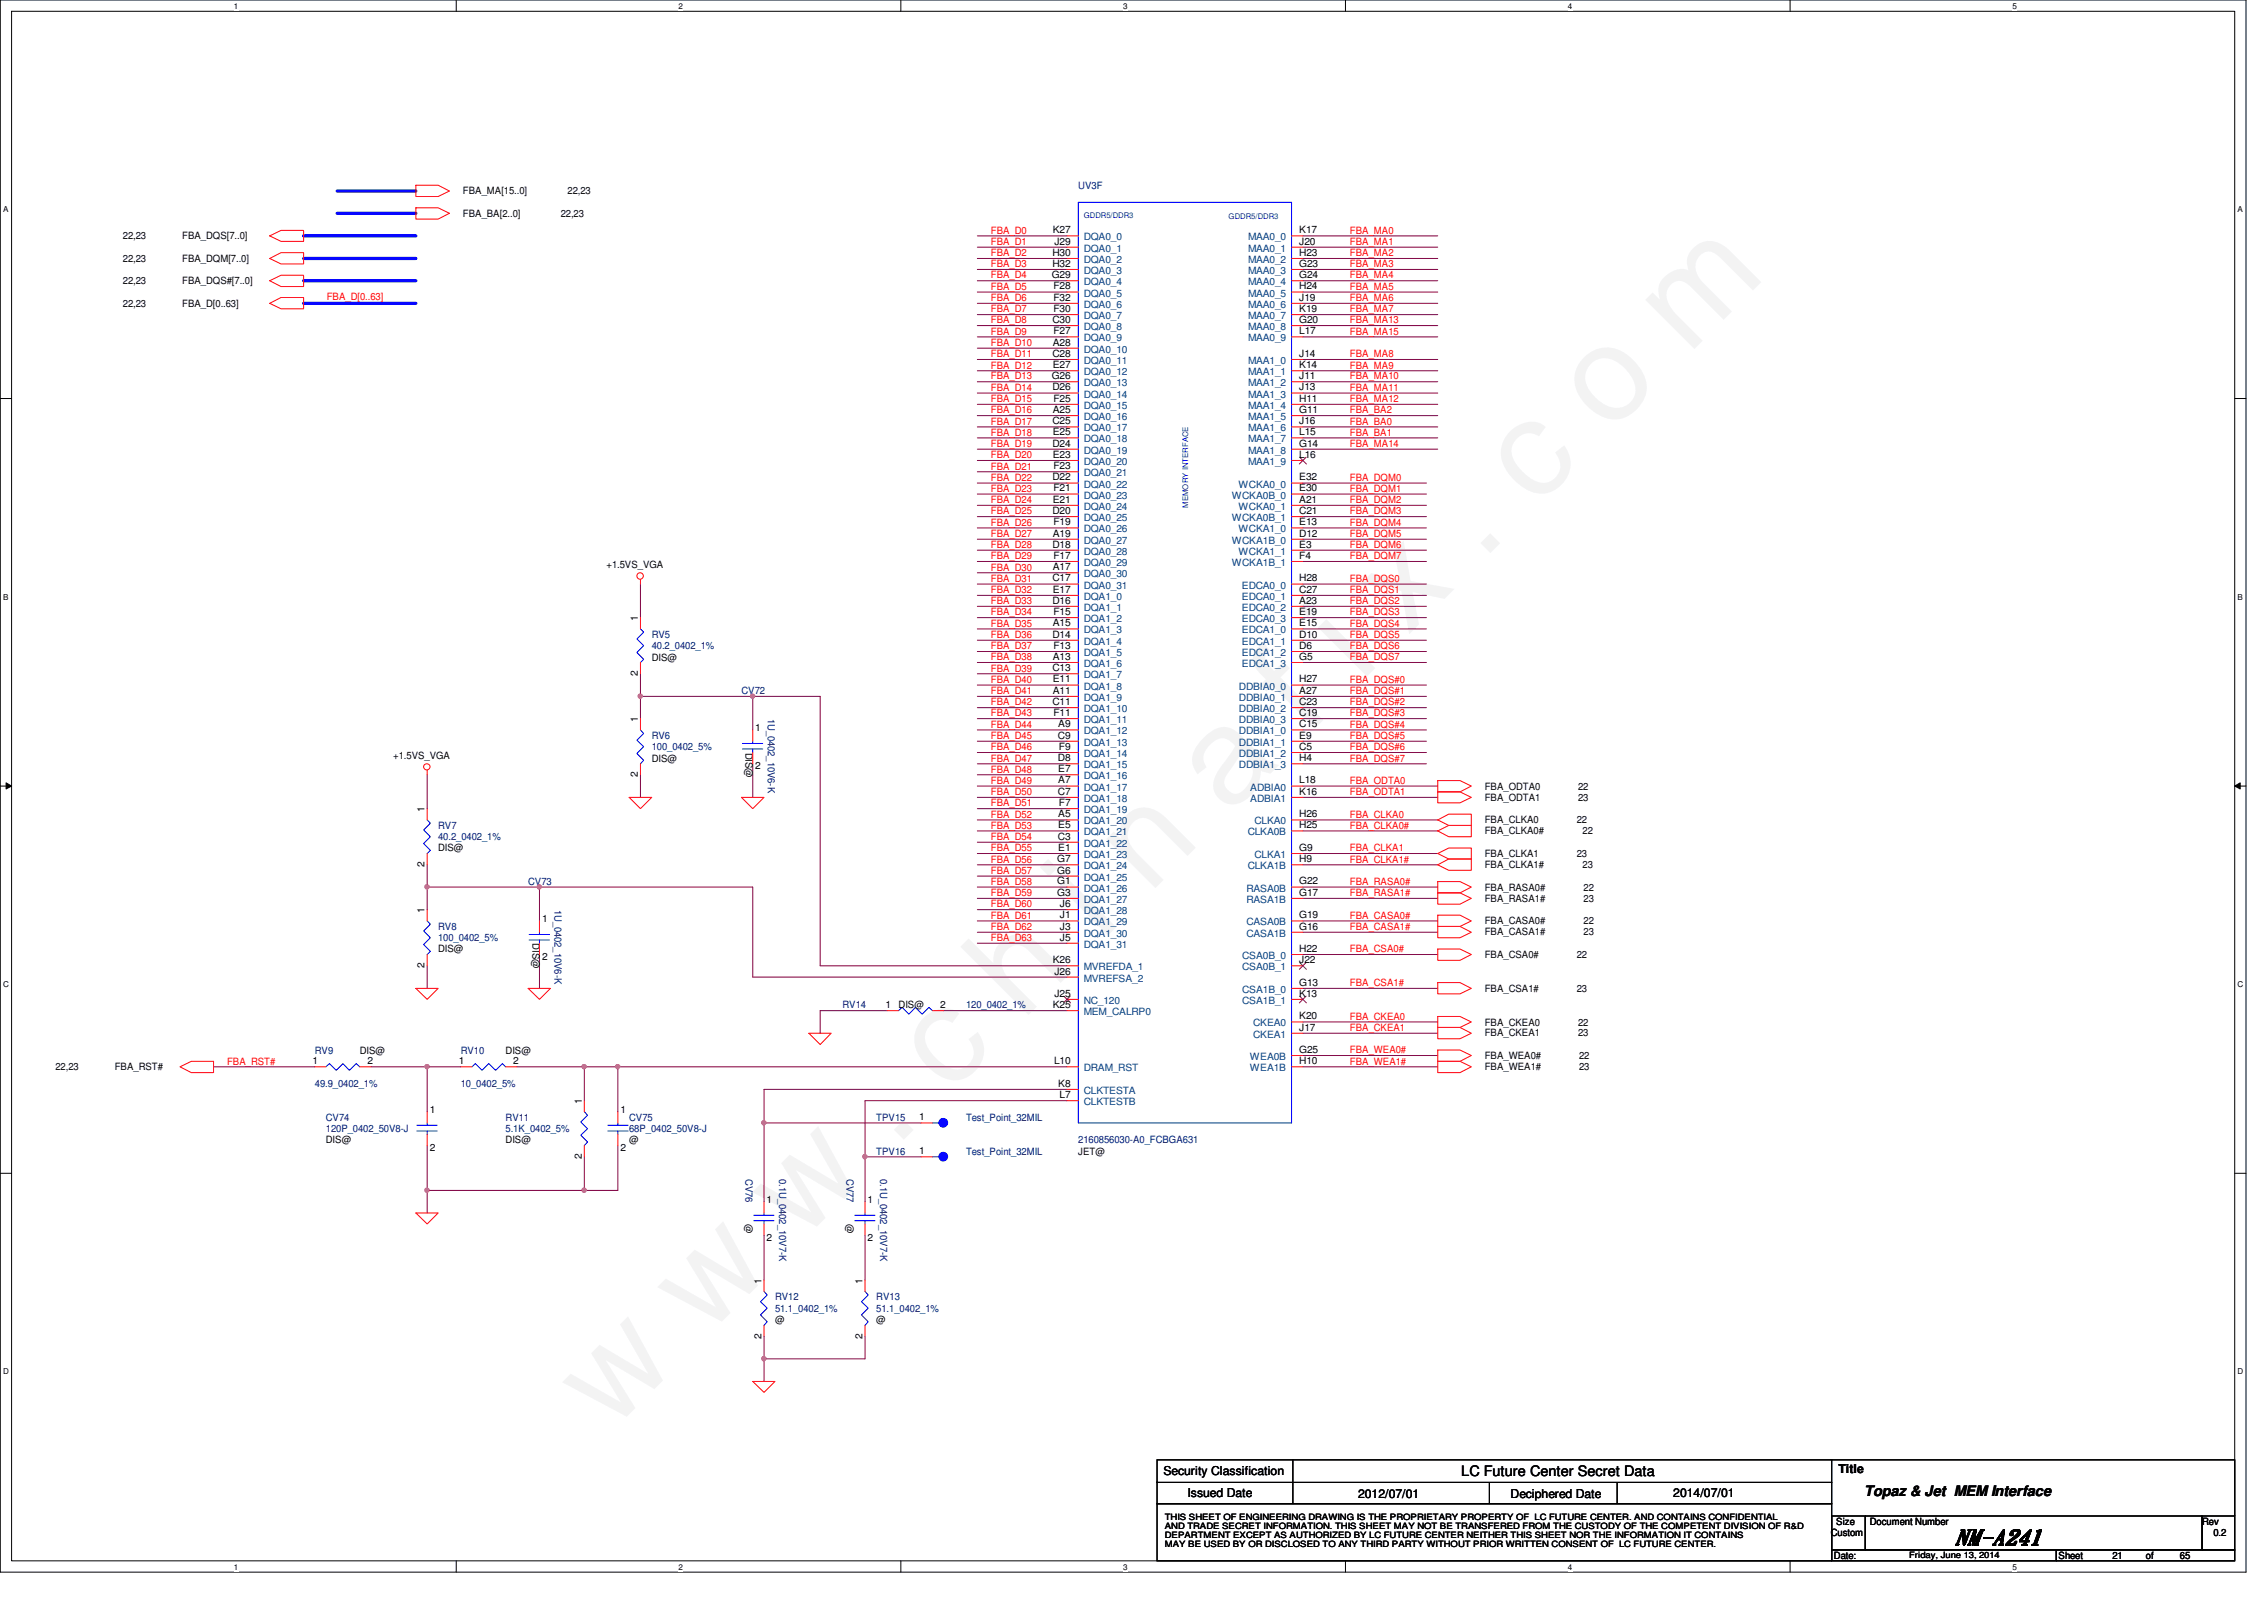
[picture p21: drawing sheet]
<svg xmlns="http://www.w3.org/2000/svg" width="297mm" height="210mm" viewBox="0 0 297 210" stroke-linecap="round" stroke-linejoin="round" font-family="sans-serif">
<defs><g id="words">
<text font-size="17.6" fill="#f0f" x="80.1" y="188" transform="rotate(-45 80.1 188)">w w w . c h i n a f i x . c o m</text>
<text font-size="2.8" x="256.4" y="202.7">NM-A241</text>
<g font-size="1.9">
<text x="191.7" y="193.7">LC Future Center Secret Data</text>
<text x="244.6" y="196.2">Topaz &amp; Jet MEM Interface</text>
</g>
<g font-size="1.6">
<text x="152.7" y="193.5">Security Classification</text>
<text x="155.8" y="196.3">Issued Date</text>
<text x="178.2" y="196.5">2012/07/01</text>
<text x="198.2" y="196.5">Deciphered Date</text>
<text x="219.5" y="196.3">2014/07/01</text>
<text x="241.2" y="193.2">Title</text>
</g>
<g font-size="1.3">
<text x="60.7" y="25.5">FBA_MA[15..0]</text>
<text x="60.7" y="28.4">FBA_BA[2..0]</text>
<text x="73.6" y="28.4">22,23</text>
<text x="74.5" y="25.5">22,23</text>
<text x="16.1" y="34.3">22,23</text>
<text x="16.1" y="31.4">22,23</text>
<text x="23.9" y="34.3">FBA_DQM[7..0]</text>
<text x="23.9" y="31.4">FBA_DQS[7..0]</text>
<text x="138.1" y="35">H32</text>
<text x="138.1" y="33.6">H30</text>
<text x="138.1" y="30.6">K27</text>
<text x="138.3" y="32.1">J29</text>
<text x="170.5" y="35">G23</text>
<text x="170.5" y="33.6">H23</text>
<text x="170.5" y="32.1">J20</text>
<text x="170.5" y="30.6">K17</text>
<text x="16.1" y="40.2">22,23</text>
<text x="16.1" y="37.3">22,23</text>
<text x="23.9" y="40.2">FBA_D[0..63]</text>
<text x="23.9" y="37.3">FBA_DQS#[7..0]</text>
<text x="138" y="36.5">G29</text>
<text x="138.2" y="40.9">F30</text>
<text x="138.2" y="39.5">F32</text>
<text x="138.2" y="38">F28</text>
<text x="170.5" y="40.9">K19</text>
<text x="170.5" y="39.5">J19</text>
<text x="170.5" y="38">H24</text>
<text x="170.5" y="36.5">G24</text>
<text x="138.1" y="46.8">C28</text>
<text x="138.1" y="42.4">C30</text>
<text x="138.1" y="45.3">A28</text>
<text x="138.2" y="43.9">F27</text>
<text x="170.5" y="46.8">J14</text>
<text x="170.5" y="43.9">L17</text>
<text x="170.5" y="42.4">G20</text>
<text x="138" y="49.7">G26</text>
<text x="138.1" y="51.2">D26</text>
<text x="138.1" y="48.3">E27</text>
<text x="138.2" y="52.7">F25</text>
<text x="170.5" y="52.7">H11</text>
<text x="170.5" y="51.2">J13</text>
<text x="170.5" y="49.7">J11</text>
<text x="170.5" y="48.3">K14</text>
<text x="138.1" y="58.6">D24</text>
<text x="138.1" y="55.7">C25</text>
<text x="138.1" y="57.1">E25</text>
<text x="138.1" y="54.2">A25</text>
<text x="170.5" y="58.6">G14</text>
<text x="170.5" y="57.1">L15</text>
<text x="170.5" y="55.7">J16</text>
<text x="170.5" y="54.2">G11</text>
<text x="138.1" y="63">D22</text>
<text x="138.1" y="66">E21</text>
<text x="138.1" y="60.1">E23</text>
<text x="138.2" y="64.5">F21</text>
<text x="138.2" y="61.6">F23</text>
<text x="170.5" y="66">A21</text>
<text x="170.5" y="63">E32</text>
<text x="170.5" y="60.1">L16</text>
<text x="170.5" y="64.5">E30</text>
<text x="138.1" y="71.8">D18</text>
<text x="138.1" y="67.4">D20</text>
<text x="138.1" y="70.4">A19</text>
<text x="138.2" y="68.9">F19</text>
<text x="170.5" y="71.8">E3</text>
<text x="170.5" y="68.9">E13</text>
<text x="170.5" y="70.4">D12</text>
<text x="170.5" y="67.4">C21</text>
<text x="79.6" y="74.5">+1.5VS_VGA</text>
<text x="138.1" y="76.3">C17</text>
<text x="138.1" y="77.8">E17</text>
<text x="138.1" y="74.8">A17</text>
<text x="138.2" y="73.3">F17</text>
<text x="170.5" y="77.8">C27</text>
<text x="170.5" y="76.3">H28</text>
<text x="170.5" y="73.3">F4</text>
<text x="83.7" y="81.5" transform="rotate(-90 83.7 81.5)">1</text>
<text x="138.1" y="83.7">D14</text>
<text x="138.1" y="79.2">D16</text>
<text x="138.1" y="82.2">A15</text>
<text x="138.2" y="80.7">F15</text>
<text x="170.5" y="83.7">D10</text>
<text x="170.5" y="82.2">E15</text>
<text x="170.5" y="80.7">E19</text>
<text x="170.5" y="79.2">A23</text>
<text x="83.7" y="88.7" transform="rotate(-90 83.7 88.7)">2</text>
<text x="85.5" y="86.7">DIS@</text>
<text x="138.1" y="88.1">C13</text>
<text x="138.1" y="89.5">E11</text>
<text x="138.1" y="86.6">A13</text>
<text x="138.2" y="85.1">F13</text>
<text x="170.5" y="89.5">H27</text>
<text x="170.5" y="86.6">G5</text>
<text x="170.5" y="85.1">D6</text>
<text x="83.7" y="94.7" transform="rotate(-90 83.7 94.7)">1</text>
<text x="99.1" y="95.9">1</text>
<text x="138.1" y="92.5">C11</text>
<text x="138.1" y="91">A11</text>
<text x="138.2" y="93.9">F11</text>
<text x="138.8" y="95.4">A9</text>
<text x="170.5" y="95.4">C15</text>
<text x="170.5" y="93.9">C19</text>
<text x="170.5" y="92.5">C23</text>
<text x="170.5" y="91">A27</text>
<text x="51.6" y="99.6">+1.5VS_VGA</text>
<text x="83.7" y="102" transform="rotate(-90 83.7 102)">2</text>
<text x="85.5" y="99.9">DIS@</text>
<text x="97.8" y="98.7" transform="rotate(90 97.8 98.7)">DIS@</text>
<text x="99.1" y="100.9">2</text>
<text x="138.8" y="99.9">D8</text>
<text x="138.8" y="96.9">C9</text>
<text x="138.8" y="101.3">E7</text>
<text x="138.9" y="98.4">F9</text>
<text x="170.5" y="99.9">H4</text>
<text x="170.5" y="98.4">C5</text>
<text x="170.5" y="96.9">E9</text>
<text x="55.7" y="106.6" transform="rotate(-90 55.7 106.6)">1</text>
<text x="138.8" y="104.3">C7</text>
<text x="138.8" y="107.2">A5</text>
<text x="138.8" y="102.8">A7</text>
<text x="138.9" y="105.7">F7</text>
<text x="170.5" y="107.2">H26</text>
<text x="170.5" y="104.3">K16</text>
<text x="170.5" y="102.8">L18</text>
<text x="194.8" y="103.6">FBA_ODTA0</text>
<text x="194.8" y="105.1">FBA_ODTA1</text>
<text x="194.8" y="108">FBA_CLKA0</text>
<text x="206.9" y="108">22</text>
<text x="207" y="103.6">22</text>
<text x="207" y="105.1">23</text>
<text x="55.7" y="113.7" transform="rotate(-90 55.7 113.7)">2</text>
<text x="57.5" y="111.7">DIS@</text>
<text x="138.7" y="113.1">G7</text>
<text x="138.8" y="110.2">C3</text>
<text x="138.8" y="111.6">E1</text>
<text x="138.8" y="108.7">E5</text>
<text x="170.5" y="113.1">H9</text>
<text x="170.5" y="108.7">H25</text>
<text x="170.5" y="111.6">G9</text>
<text x="194.8" y="109.5">FBA_CLKA0#</text>
<text x="194.8" y="112.4">FBA_CLKA1</text>
<text x="194.8" y="113.9">FBA_CLKA1#</text>
<text x="206.9" y="112.4">23</text>
<text x="207.6" y="109.5">22</text>
<text x="207.6" y="113.9">23</text>
<text x="55.7" y="119.8" transform="rotate(-90 55.7 119.8)">1</text>
<text x="138.7" y="117.5">G3</text>
<text x="138.7" y="116">G1</text>
<text x="138.7" y="114.6">G6</text>
<text x="139.1" y="119">J6</text>
<text x="170.5" y="117.5">G17</text>
<text x="170.5" y="116">G22</text>
<text x="194.8" y="116.8">FBA_RASA0#</text>
<text x="194.8" y="118.3">FBA_RASA1#</text>
<text x="207.8" y="116.8">22</text>
<text x="207.8" y="118.3">23</text>
<text x="57.5" y="124.9">DIS@</text>
<text x="69.8" y="123.7" transform="rotate(90 69.8 123.7)">DIS@</text>
<text x="71.1" y="121">1</text>
<text x="71.1" y="125.9">2</text>
<text x="139.1" y="123.4">J5</text>
<text x="139.1" y="122">J3</text>
<text x="139.1" y="120.5">J1</text>
<text x="170.5" y="122">G16</text>
<text x="170.5" y="120.5">G19</text>
<text x="170.5" y="124.9">H22</text>
<text x="194.8" y="121.2">FBA_CASA0#</text>
<text x="194.8" y="122.7">FBA_CASA1#</text>
<text x="194.8" y="125.7">FBA_CSA0#</text>
<text x="206.9" y="125.7">22</text>
<text x="207.8" y="121.2">22</text>
<text x="207.8" y="122.7">23</text>
<text x="55.7" y="127" transform="rotate(-90 55.7 127)">2</text>
<text x="138.1" y="126.4">K26</text>
<text x="138.3" y="130.8">J25</text>
<text x="138.3" y="127.8">J26</text>
<text x="170.5" y="130.8">K13</text>
<text x="170.5" y="129.3">G13</text>
<text x="170.5" y="126.4">J22</text>
<text x="194.8" y="130.1">FBA_CSA1#</text>
<text x="206.9" y="130.1">23</text>
<text x="116.2" y="132.2">1</text>
<text x="117.9" y="132.3">DIS@</text>
<text x="123.4" y="132.2">2</text>
<text x="138.1" y="132.2">K25</text>
<text x="170.5" y="135.2">J17</text>
<text x="170.5" y="133.7">K20</text>
<text x="194.8" y="134.5">FBA_CKEA0</text>
<text x="194.8" y="136">FBA_CKEA1</text>
<text x="207" y="134.5">22</text>
<text x="207" y="136">23</text>
<text x="7.3" y="140.4">22,23</text>
<text x="15.1" y="140.4">FBA_RST#</text>
<text x="41" y="139.6">1</text>
<text x="47.2" y="138.2">DIS@</text>
<text x="48.2" y="139.6">2</text>
<text x="60.2" y="139.6">1</text>
<text x="66.3" y="138.2">DIS@</text>
<text x="67.3" y="139.6">2</text>
<text x="138.3" y="139.6">L10</text>
<text x="138.8" y="142.6">K8</text>
<text x="170.5" y="139.6">H10</text>
<text x="170.5" y="138.1">G25</text>
<text x="194.8" y="138.9">FBA_WEA0#</text>
<text x="194.8" y="140.4">FBA_WEA1#</text>
<text x="207.2" y="138.9">22</text>
<text x="207.2" y="140.4">23</text>
<text x="42.8" y="150">DIS@</text>
<text x="56.4" y="146">1</text>
<text x="66.3" y="150">DIS@</text>
<text x="76.3" y="144.8" transform="rotate(-90 76.3 144.8)">1</text>
<text x="81.4" y="146">1</text>
<text x="82.5" y="150">@</text>
<text x="120.6" y="147">1</text>
<text x="139" y="144.1">L7</text>
<text x="56.4" y="151">2</text>
<text x="76.3" y="152.1" transform="rotate(-90 76.3 152.1)">2</text>
<text x="81.4" y="151">2</text>
<text x="120.6" y="151.4">1</text>
<text x="141.5" y="151.5">JET@</text>
<text x="97.8" y="160.6" transform="rotate(90 97.8 160.6)">@</text>
<text x="100.6" y="157.8">1</text>
<text x="111.1" y="160.6" transform="rotate(90 111.1 160.6)">@</text>
<text x="113.8" y="157.8">1</text>
<text x="100.6" y="162.8">2</text>
<text x="113.8" y="162.8">2</text>
<text x="99.9" y="168.4" transform="rotate(-90 99.9 168.4)">1</text>
<text x="101.7" y="173.6">@</text>
<text x="113.2" y="168.4" transform="rotate(-90 113.2 168.4)">1</text>
<text x="115" y="173.6">@</text>
<text x="99.9" y="175.6" transform="rotate(-90 99.9 175.6)">2</text>
<text x="113.2" y="175.6" transform="rotate(-90 113.2 175.6)">2</text>
<text x="240.2" y="201.5">Custom</text>
<text x="240.9" y="200.1">Size</text>
<text x="245.3" y="200.1">Document Number</text>
<text x="288.9" y="200.1">Rev</text>
<text x="290.4" y="201.5">0.2</text>
<text x="240.6" y="204.5">Date:</text>
<text x="270.1" y="204.5">Sheet</text>
<text x="277.2" y="204.5">21</text>
<text x="281.6" y="204.5">of</text>
<text x="286" y="204.5">65</text>
</g>
<g font-size="1.3" fill="#000080">
<text x="141.5" y="24.8">UV3F</text>
<text x="85.5" y="83.7">RV5</text>
<text x="85.5" y="85.2">40.2_0402_1%</text>
<text x="97.3" y="91.1">CV72</text>
<text x="100.7" y="94.3" transform="rotate(90 100.7 94.3)">1U_0402_10V6-K</text>
<text x="85.5" y="96.9">RV6</text>
<text x="85.5" y="98.4">100_0402_5%</text>
<text x="57.5" y="108.8">RV7</text>
<text x="57.5" y="110.2">40.2_0402_1%</text>
<text x="69.3" y="116.1">CV73</text>
<text x="72.8" y="119.3" transform="rotate(90 72.8 119.3)">1U_0402_10V6-K</text>
<text x="57.5" y="122">RV8</text>
<text x="57.5" y="123.5">100_0402_5%</text>
<text x="110.5" y="132.3">RV14</text>
<text x="126.7" y="132.3">120_0402_1%</text>
<text x="41.3" y="138.2">RV9</text>
<text x="41.3" y="142.6">49.9_0402_1%</text>
<text x="60.4" y="138.2">RV10</text>
<text x="60.4" y="142.6">10_0402_5%</text>
<text x="42.8" y="147">CV74</text>
<text x="42.8" y="148.5">120P_0402_50V8-J</text>
<text x="66.3" y="147">RV11</text>
<text x="66.3" y="148.5">5.1K_0402_5%</text>
<text x="82.5" y="147">CV75</text>
<text x="82.5" y="148.5">68P_0402_50V8-J</text>
<text x="115" y="147">TPV15</text>
<text x="126.7" y="147">Test_Point_32MIL</text>
<text x="141.5" y="150">2160856030-A0_FCBGA631</text>
<text x="97.8" y="154.7" transform="rotate(90 97.8 154.7)">CV76</text>
<text x="102.2" y="154.7" transform="rotate(90 102.2 154.7)">0.1U_0402_10V7-K</text>
<text x="111.1" y="154.7" transform="rotate(90 111.1 154.7)">CV77</text>
<text x="115" y="151.5">TPV16</text>
<text x="115.5" y="154.7" transform="rotate(90 115.5 154.7)">0.1U_0402_10V7-K</text>
<text x="126.7" y="151.5">Test_Point_32MIL</text>
<text x="101.7" y="170.6">RV12</text>
<text x="101.7" y="172.1">51.1_0402_1%</text>
<text x="115" y="170.6">RV13</text>
<text x="115" y="172.1">51.1_0402_1%</text>
</g>
<g font-size="1.3" fill="#f00">
<text x="130" y="30.6">FBA_D0</text>
<text x="130" y="32.1">FBA_D1</text>
<text x="130" y="33.6">FBA_D2</text>
<text x="130" y="35.1">FBA_D3</text>
<text x="177.1" y="35.1">FBA_MA3</text>
<text x="177.1" y="33.6">FBA_MA2</text>
<text x="177.1" y="32.1">FBA_MA1</text>
<text x="177.1" y="30.6">FBA_MA0</text>
<text x="42.9" y="39.4">FBA_D[0..63]</text>
<text x="130" y="36.5">FBA_D4</text>
<text x="130" y="38">FBA_D5</text>
<text x="130" y="39.5">FBA_D6</text>
<text x="130" y="41">FBA_D7</text>
<text x="177.1" y="36.5">FBA_MA4</text>
<text x="177.1" y="41">FBA_MA7</text>
<text x="177.1" y="39.5">FBA_MA6</text>
<text x="177.1" y="38">FBA_MA5</text>
<text x="130" y="42.4">FBA_D8</text>
<text x="130" y="43.9">FBA_D9</text>
<text x="130" y="45.4">FBA_D10</text>
<text x="130" y="46.9">FBA_D11</text>
<text x="177.1" y="43.9">FBA_MA15</text>
<text x="177.1" y="42.4">FBA_MA13</text>
<text x="177.1" y="46.9">FBA_MA8</text>
<text x="130" y="51.3">FBA_D14</text>
<text x="130" y="52.7">FBA_D15</text>
<text x="130" y="49.8">FBA_D13</text>
<text x="130" y="48.3">FBA_D12</text>
<text x="177.1" y="52.7">FBA_MA12</text>
<text x="177.1" y="51.3">FBA_MA11</text>
<text x="177.1" y="49.8">FBA_MA10</text>
<text x="177.1" y="48.3">FBA_MA9</text>
<text x="130" y="57.1">FBA_D18</text>
<text x="130" y="54.2">FBA_D16</text>
<text x="130" y="55.7">FBA_D17</text>
<text x="130" y="58.6">FBA_D19</text>
<text x="177.1" y="58.6">FBA_MA14</text>
<text x="177.1" y="57.1">FBA_BA1</text>
<text x="177.1" y="55.7">FBA_BA0</text>
<text x="177.1" y="54.2">FBA_BA2</text>
<text x="130" y="60.1">FBA_D20</text>
<text x="130" y="66">FBA_D24</text>
<text x="130" y="63.1">FBA_D22</text>
<text x="130" y="61.6">FBA_D21</text>
<text x="130" y="64.5">FBA_D23</text>
<text x="177.1" y="66">FBA_DQM2</text>
<text x="177.1" y="64.5">FBA_DQM1</text>
<text x="177.1" y="63.1">FBA_DQM0</text>
<text x="130" y="69">FBA_D26</text>
<text x="130" y="67.5">FBA_D25</text>
<text x="130" y="70.4">FBA_D27</text>
<text x="130" y="71.9">FBA_D28</text>
<text x="177.1" y="71.9">FBA_DQM6</text>
<text x="177.1" y="70.4">FBA_DQM5</text>
<text x="177.1" y="67.5">FBA_DQM3</text>
<text x="177.1" y="69">FBA_DQM4</text>
<text x="130" y="74.8">FBA_D30</text>
<text x="130" y="73.4">FBA_D29</text>
<text x="130" y="76.3">FBA_D31</text>
<text x="130" y="77.8">FBA_D32</text>
<text x="177.1" y="73.4">FBA_DQM7</text>
<text x="177.1" y="77.8">FBA_DQS1</text>
<text x="177.1" y="76.3">FBA_DQS0</text>
<text x="130" y="79.2">FBA_D33</text>
<text x="130" y="83.7">FBA_D36</text>
<text x="130" y="82.2">FBA_D35</text>
<text x="130" y="80.7">FBA_D34</text>
<text x="177.1" y="83.7">FBA_DQS5</text>
<text x="177.1" y="82.2">FBA_DQS4</text>
<text x="177.1" y="79.2">FBA_DQS2</text>
<text x="177.1" y="80.7">FBA_DQS3</text>
<text x="130" y="89.6">FBA_D40</text>
<text x="130" y="86.6">FBA_D38</text>
<text x="130" y="88.1">FBA_D39</text>
<text x="130" y="85.2">FBA_D37</text>
<text x="177.1" y="89.6">FBA_DQS#0</text>
<text x="177.1" y="86.6">FBA_DQS7</text>
<text x="177.1" y="85.2">FBA_DQS6</text>
<text x="130" y="94">FBA_D43</text>
<text x="130" y="95.5">FBA_D44</text>
<text x="130" y="91.1">FBA_D41</text>
<text x="130" y="92.5">FBA_D42</text>
<text x="177.1" y="95.5">FBA_DQS#4</text>
<text x="177.1" y="92.5">FBA_DQS#2</text>
<text x="177.1" y="94">FBA_DQS#3</text>
<text x="177.1" y="91.1">FBA_DQS#1</text>
<text x="130" y="98.4">FBA_D46</text>
<text x="130" y="99.9">FBA_D47</text>
<text x="130" y="96.9">FBA_D45</text>
<text x="130" y="101.3">FBA_D48</text>
<text x="177.1" y="99.9">FBA_DQS#7</text>
<text x="177.1" y="98.4">FBA_DQS#6</text>
<text x="177.1" y="96.9">FBA_DQS#5</text>
<text x="130" y="102.8">FBA_D49</text>
<text x="130" y="104.3">FBA_D50</text>
<text x="130" y="107.3">FBA_D52</text>
<text x="130" y="105.8">FBA_D51</text>
<text x="177.1" y="102.8">FBA_ODTA0</text>
<text x="177.1" y="104.3">FBA_ODTA1</text>
<text x="177.1" y="107.3">FBA_CLKA0</text>
<text x="130" y="111.7">FBA_D55</text>
<text x="130" y="108.7">FBA_D53</text>
<text x="130" y="113.2">FBA_D56</text>
<text x="130" y="110.2">FBA_D54</text>
<text x="177.1" y="108.7">FBA_CLKA0#</text>
<text x="177.1" y="113.2">FBA_CLKA1#</text>
<text x="177.1" y="111.7">FBA_CLKA1</text>
<text x="130" y="117.6">FBA_D59</text>
<text x="130" y="116.1">FBA_D58</text>
<text x="130" y="119">FBA_D60</text>
<text x="130" y="114.6">FBA_D57</text>
<text x="177.1" y="117.6">FBA_RASA1#</text>
<text x="177.1" y="116.1">FBA_RASA0#</text>
<text x="130" y="120.5">FBA_D61</text>
<text x="130" y="122">FBA_D62</text>
<text x="130" y="123.4">FBA_D63</text>
<text x="177.1" y="122">FBA_CASA1#</text>
<text x="177.1" y="120.5">FBA_CASA0#</text>
<text x="177.1" y="124.9">FBA_CSA0#</text>
<text x="177.1" y="129.4">FBA_CSA1#</text>
<text x="177.1" y="135.3">FBA_CKEA1</text>
<text x="177.1" y="133.8">FBA_CKEA0</text>
<text x="29.8" y="139.7">FBA_RST#</text>
<text x="177.1" y="139.7">FBA_WEA1#</text>
<text x="177.1" y="138.2">FBA_WEA0#</text>
</g>
<g font-size="1.3" fill="#004080">
<text x="142.2" y="35.9">DQA0_3</text>
<text x="142.2" y="34.5">DQA0_2</text>
<text x="142.2" y="33">DQA0_1</text>
<text x="142.2" y="31.5">DQA0_0</text>
<text x="163.7" y="35.9">MAA0_3</text>
<text x="163.7" y="34.5">MAA0_2</text>
<text x="163.7" y="33">MAA0_1</text>
<text x="163.7" y="31.5">MAA0_0</text>
<text x="142.2" y="41.9">DQA0_7</text>
<text x="142.2" y="40.4">DQA0_6</text>
<text x="142.2" y="38.9">DQA0_5</text>
<text x="142.2" y="37.4">DQA0_4</text>
<text x="163.7" y="41.9">MAA0_7</text>
<text x="163.7" y="40.4">MAA0_6</text>
<text x="163.7" y="38.9">MAA0_5</text>
<text x="163.7" y="37.4">MAA0_4</text>
<text x="142.2" y="47.8">DQA0_11</text>
<text x="142.2" y="46.3">DQA0_10</text>
<text x="142.2" y="44.8">DQA0_9</text>
<text x="142.2" y="43.3">DQA0_8</text>
<text x="163.7" y="47.8">MAA1_0</text>
<text x="163.7" y="44.8">MAA0_9</text>
<text x="163.7" y="43.3">MAA0_8</text>
<text x="142.2" y="53.6">DQA0_15</text>
<text x="142.2" y="52.2">DQA0_14</text>
<text x="142.2" y="50.7">DQA0_13</text>
<text x="142.2" y="49.2">DQA0_12</text>
<text x="163.7" y="53.6">MAA1_4</text>
<text x="163.7" y="52.2">MAA1_3</text>
<text x="163.7" y="50.7">MAA1_2</text>
<text x="163.7" y="49.2">MAA1_1</text>
<text x="142.2" y="59.5">DQA0_19</text>
<text x="142.2" y="58">DQA0_18</text>
<text x="142.2" y="56.6">DQA0_17</text>
<text x="142.2" y="55.1">DQA0_16</text>
<text x="163.7" y="59.5">MAA1_8</text>
<text x="163.7" y="58">MAA1_7</text>
<text x="163.7" y="56.6">MAA1_6</text>
<text x="163.7" y="55.1">MAA1_5</text>
<text x="142.2" y="65.4">DQA0_23</text>
<text x="142.2" y="64">DQA0_22</text>
<text x="142.2" y="62.5">DQA0_21</text>
<text x="142.2" y="61">DQA0_20</text>
<text x="161.6" y="65.4">WCKA0B_0</text>
<text x="162.5" y="64">WCKA0_0</text>
<text x="163.7" y="61">MAA1_9</text>
<text x="142.2" y="71.3">DQA0_27</text>
<text x="142.2" y="69.8">DQA0_26</text>
<text x="142.2" y="68.4">DQA0_25</text>
<text x="142.2" y="66.9">DQA0_24</text>
<text x="161.6" y="71.3">WCKA1B_0</text>
<text x="161.6" y="68.4">WCKA0B_1</text>
<text x="162.5" y="69.8">WCKA1_0</text>
<text x="162.5" y="66.9">WCKA0_1</text>
<text x="142.2" y="77.2">DQA0_31</text>
<text x="142.2" y="75.7">DQA0_30</text>
<text x="142.2" y="74.3">DQA0_29</text>
<text x="142.2" y="72.8">DQA0_28</text>
<text x="161.6" y="74.3">WCKA1B_1</text>
<text x="162.5" y="72.8">WCKA1_1</text>
<text x="162.9" y="77.2">EDCA0_0</text>
<text x="142.2" y="83.1">DQA1_3</text>
<text x="142.2" y="81.6">DQA1_2</text>
<text x="142.2" y="80.1">DQA1_1</text>
<text x="142.2" y="78.7">DQA1_0</text>
<text x="162.9" y="83.1">EDCA1_0</text>
<text x="162.9" y="81.6">EDCA0_3</text>
<text x="162.9" y="80.1">EDCA0_2</text>
<text x="162.9" y="78.7">EDCA0_1</text>
<text x="142.2" y="89">DQA1_7</text>
<text x="142.2" y="87.5">DQA1_6</text>
<text x="142.2" y="86.1">DQA1_5</text>
<text x="142.2" y="84.6">DQA1_4</text>
<text x="162.9" y="87.5">EDCA1_3</text>
<text x="162.9" y="86.1">EDCA1_2</text>
<text x="162.9" y="84.6">EDCA1_1</text>
<text x="142.2" y="94.9">DQA1_11</text>
<text x="142.2" y="93.4">DQA1_10</text>
<text x="142.2" y="91.9">DQA1_9</text>
<text x="142.2" y="90.5">DQA1_8</text>
<text x="162.6" y="94.9">DDBIA0_3</text>
<text x="162.6" y="93.4">DDBIA0_2</text>
<text x="162.6" y="91.9">DDBIA0_1</text>
<text x="162.6" y="90.5">DDBIA0_0</text>
<text x="142.2" y="100.8">DQA1_15</text>
<text x="142.2" y="99.3">DQA1_14</text>
<text x="142.2" y="97.8">DQA1_13</text>
<text x="142.2" y="96.4">DQA1_12</text>
<text x="162.6" y="100.8">DDBIA1_3</text>
<text x="162.6" y="99.3">DDBIA1_2</text>
<text x="162.6" y="97.8">DDBIA1_1</text>
<text x="162.6" y="96.4">DDBIA1_0</text>
<text x="142.2" y="106.7">DQA1_19</text>
<text x="142.2" y="105.2">DQA1_18</text>
<text x="142.2" y="103.7">DQA1_17</text>
<text x="142.2" y="102.2">DQA1_16</text>
<text x="164" y="105.2">ADBIA1</text>
<text x="164" y="103.7">ADBIA0</text>
<text x="142.2" y="112.6">DQA1_23</text>
<text x="142.2" y="111.1">DQA1_22</text>
<text x="142.2" y="109.6">DQA1_21</text>
<text x="142.2" y="108.2">DQA1_20</text>
<text x="163.7" y="109.6">CLKA0B</text>
<text x="164.6" y="112.6">CLKA1</text>
<text x="164.6" y="108.2">CLKA0</text>
<text x="142.2" y="119.9">DQA1_28</text>
<text x="142.2" y="118.4">DQA1_27</text>
<text x="142.2" y="117">DQA1_26</text>
<text x="142.2" y="115.5">DQA1_25</text>
<text x="142.2" y="114">DQA1_24</text>
<text x="163.5" y="118.4">RASA1B</text>
<text x="163.5" y="117">RASA0B</text>
<text x="163.7" y="114">CLKA1B</text>
<text x="142.2" y="124.3">DQA1_31</text>
<text x="142.2" y="122.9">DQA1_30</text>
<text x="142.2" y="121.4">DQA1_29</text>
<text x="163" y="125.8">CSA0B_0</text>
<text x="163.5" y="122.9">CASA1B</text>
<text x="163.5" y="121.4">CASA0B</text>
<text x="142.2" y="131.7">NC_120</text>
<text x="142.2" y="128.8">MVREFSA_2</text>
<text x="142.2" y="127.3">MVREFDA_1</text>
<text x="163" y="131.7">CSA1B_1</text>
<text x="163" y="130.3">CSA1B_0</text>
<text x="163" y="127.3">CSA0B_1</text>
<text x="142.2" y="133.2">MEM_CALRP0</text>
<text x="164.4" y="136.1">CKEA1</text>
<text x="164.4" y="134.7">CKEA0</text>
<text x="142.2" y="143.5">CLKTESTA</text>
<text x="142.2" y="140.5">DRAM_RST</text>
<text x="164" y="140.5">WEA1B</text>
<text x="164" y="139.1">WEA0B</text>
<text x="142.2" y="145">CLKTESTB</text>
</g>
<g font-size="1.1">
<text x="30.7" y="1.1">1</text>
<text x="89" y="1.1">2</text>
<text x="147.4" y="1.1">3</text>
<text x="205.7" y="1.1">4</text>
<text x="264" y="1.1">5</text>
<text x=".4" y="27.9">A</text>
<text x="293.6" y="27.9">A</text>
<text x=".4" y="78.7">B</text>
<text x="293.6" y="78.7">B</text>
<text x=".4" y="129.5">C</text>
<text x="293.6" y="129.5">C</text>
<text x=".4" y="180.3">D</text>
<text x="293.6" y="180.3">D</text>
<text x="152.8" y="201.8">DEPARTMENT EXCEPT AS AUTHORIZED BY LC FUTURE CENTER NEITHER THIS SHEET NOR THE INFORMATION IT CONTAINS</text>
<text x="152.8" y="202.9">MAY BE USED BY OR DISCLOSED TO ANY THIRD PARTY WITHOUT PRIOR WRITTEN CONSENT OF LC FUTURE CENTER.</text>
<text x="152.8" y="199.4">THIS SHEET OF ENGINEERING DRAWING IS THE PROPRIETARY PROPERTY OF LC FUTURE CENTER. AND CONTAINS CONFIDENTIAL</text>
<text x="152.8" y="200.6">AND TRADE SECRET INFORMATION. THIS SHEET MAY NOT BE TRANSFERED FROM THE CUSTODY OF THE COMPETENT DIVISION OF R&amp;D</text>
<text x="30.7" y="205.9">1</text>
<text x="89" y="205.9">2</text>
<text x="147.4" y="205.9">3</text>
<text x="205.7" y="205.9">4</text>
<text x="250.5" y="204.4">Friday, June 13, 2014</text>
<text x="264" y="205.9">5</text>
</g>
<g font-size="1" fill="#00f">
<text x="142.2" y="28.6">GDDR5/DDR3</text>
<text x="161.2" y="28.7">GDDR5/DDR3</text>
<text x="155.9" y="66.6" transform="rotate(-90 155.9 66.6)">MEMORY INTERFACE</text>
</g>
</g></defs>
<path d="M0 0h294.7v206.2h-294.7zM1.5 1.5h291.7v203.3h-291.7z" fill="none" stroke="#000" stroke-width=".13"/>
<g fill="#fff">
<path d="M30.7 .2h.6v1.2h-.6z"/>
<path d="M30.7 204.9h.6v1.2h-.6z"/>
</g>
<path d="M59.9 0v1.5M59.9 204.8v1.4" fill="none" stroke="#000" stroke-width=".13"/>
<g fill="#fff">
<path d="M89 .2h.6v1.2h-.6z"/>
<path d="M89 204.9h.6v1.2h-.6z"/>
</g>
<path d="M118.2 0v1.5M118.2 204.8v1.4" fill="none" stroke="#000" stroke-width=".13"/>
<g fill="#fff">
<path d="M147.4 .2h.6v1.2h-.6z"/>
<path d="M147.4 204.9h.6v1.2h-.6z"/>
</g>
<path d="M176.5 0v1.5M176.5 204.8v1.4" fill="none" stroke="#000" stroke-width=".13"/>
<g fill="#fff">
<path d="M205.7 .2h.6v1.2h-.6z"/>
<path d="M205.7 204.9h.6v1.2h-.6z"/>
</g>
<path d="M234.9 0v1.5M234.9 204.8v1.4" fill="none" stroke="#000" stroke-width=".13"/>
<g fill="#fff">
<path d="M264 .2h.6v1.2h-.6z"/>
<path d="M264 204.9h.6v1.2h-.6z"/>
<path d="M.4 26.9h.7v1.2h-.7z"/>
<path d="M293.6 26.9h.7v1.2h-.7z"/>
<path d="M.4 77.7h.7v1.2h-.7z"/>
<path d="M293.6 77.7h.7v1.2h-.7z"/>
</g>
<path d="M0 52.3h1.5M293.2 52.3h1.5" fill="none" stroke="#000" stroke-width=".13"/>
<g fill="#fff">
<path d="M.4 128.5h.8v1.2h-.8z"/>
<path d="M293.6 128.5h.7v1.2h-.7z"/>
</g>
<path d="M0 103.1h1.5M.8 102.7l.7 .4-.7 .4zM293.2 103.1l.7-.4v.8zM293.2 103.1h1.5" fill="none" stroke="#000" stroke-width=".13"/>
<path d="M.8 102.7l.7 .4-.7 .4zM293.2 103.1l.7-.4v.8z" fill="#000"/>
<g fill="#fff">
<path d="M.4 179.3h.8v1.2h-.8z"/>
<path d="M293.6 179.3h.7v1.2h-.7z"/>
</g>
<path d="M0 153.9h1.5M293.2 153.9h1.5" fill="none" stroke="#000" stroke-width=".13"/>
<path d="M48.7 140h7.3v5.8M100.2 142.9h39.8" fill="none" stroke="#800040" stroke-width=".13"/>
<circle cx="56" cy="139.9" r=".29" fill="#f0f"/>
<circle cx="56" cy="139.9" r=".29" fill="none" stroke="#f0f" stroke-width=".13"/>
<path d="M28 140h13.3M81.1 140h58.9M56 150.3v8.8" fill="none" stroke="#800040" stroke-width=".13"/>
<circle cx="56" cy="156.1" r=".29" fill="#f0f"/>
<circle cx="56" cy="156.1" r=".29" fill="none" stroke="#f0f" stroke-width=".13"/>
<path d="M56 101.6v4.5M70.8 116.4h-14.8v2.9" fill="none" stroke="#800040" stroke-width=".13"/>
<circle cx="56" cy="116.3" r=".29" fill="#f0f"/>
<circle cx="56" cy="116.3" r=".29" fill="none" stroke="#f0f" stroke-width=".13"/>
<path d="M107.6 91.4v35.3h32.4M56 113.5v2.9M56 140h4.4M56 126.7v3M98.8 128.2h41.2M56 156.2h20.7" fill="none" stroke="#800040" stroke-width=".13"/>
<path d="M39.8 30.9h14.8M39.8 39.8h14.8M39.8 33.9h14.8M39.8 36.8h14.8M44.2 25.1h10.4M44.2 28h10.4" fill="none" stroke="#00f" stroke-width=".42"/>
<g fill="none" stroke="#f00" stroke-width=".13">
<path d="M35.4 39.8l1.5-.8h2.9v1.5h-2.9zM35.4 33.9l1.5-.8h2.9v1.5h-2.9zM35.4 30.9l1.5-.7h2.9v1.5h-2.9zM35.4 36.8l1.5-.7h2.9v1.5h-2.9zM54.6 24.3h2.9l1.5 .8-1.5 .7h-2.9zM54.6 27.3h2.9l1.5 .7-1.5 .7h-2.9zM56 101v.6M56 119.3v1.5M56 106.1v1.5M56 112v1.5M23.6 140l1.5-.8h2.9v1.5h-2.9zM41.3 140h1.5"/>
<path d="M47.2 140h1.5M54.6 129.7h2.9l-1.5 1.4zM56 125.2v1.5M60.4 140h1.5M66.3 140h1.5M54.6 159.1h2.9l-1.5 1.5zM56 145.8v1.5M56 148.8v1.5"/>
<circle cx="56" cy="100.6" r=".42"/>
</g>
<path d="M151.8 191.5h88.5v3h-88.5zM151.8 194.5h88.5v2.8h-88.5zM151.8 197.3h88.5v7.5h-88.5zM169.6 191.5v5.8M195.4 194.5v2.8M212.2 194.5v2.8M240.2 191.5h53v7.4M240.3 198.9h4.4v4.4h-4.4zM244.7 198.9h44.2v4.4h-44.2zM288.9 198.9h4.3v4.4h-4.3zM240.3 203.3h29.5v1.5h-29.5zM269.8 203.3h23.4v1.5h-23.4z" fill="none" stroke="#000" stroke-width=".13"/>
<path d="M141.5 26.5v120.8M169.5 26.5v120.8M56 107.6l.5 .4-.9 .9 .9 .9-.9 .9 .9 .8-.5 .5M42.8 140l.4-.5 .9 .9 .9-.9 .8 .9 .9-.9 .5 .5M56 120.8l.5 .4-.9 .9 .9 .9-.9 .9 .9 .9-.5 .4M61.9 140l.5-.5 .8 .9 .9-.9 .9 .9 .9-.9 .4 .5M54.7 148.4h2.7M54.7 147.6h2.7M56 147.3v.3M56 148.4v.4" fill="none" stroke="#00f" stroke-width=".13"/>
<circle cx="56" cy="139.9" r=".29" fill="#f0f"/>
<circle cx="56" cy="139.9" r=".29" fill="none" stroke="#f0f" stroke-width=".13"/>
<circle cx="56" cy="156.1" r=".29" fill="#f0f"/>
<circle cx="56" cy="156.1" r=".29" fill="none" stroke="#f0f" stroke-width=".13"/>
<circle cx="56" cy="116.3" r=".29" fill="#f0f"/>
<circle cx="56" cy="116.3" r=".29" fill="none" stroke="#f0f" stroke-width=".13"/>
<use href="#words"/>
</svg>
